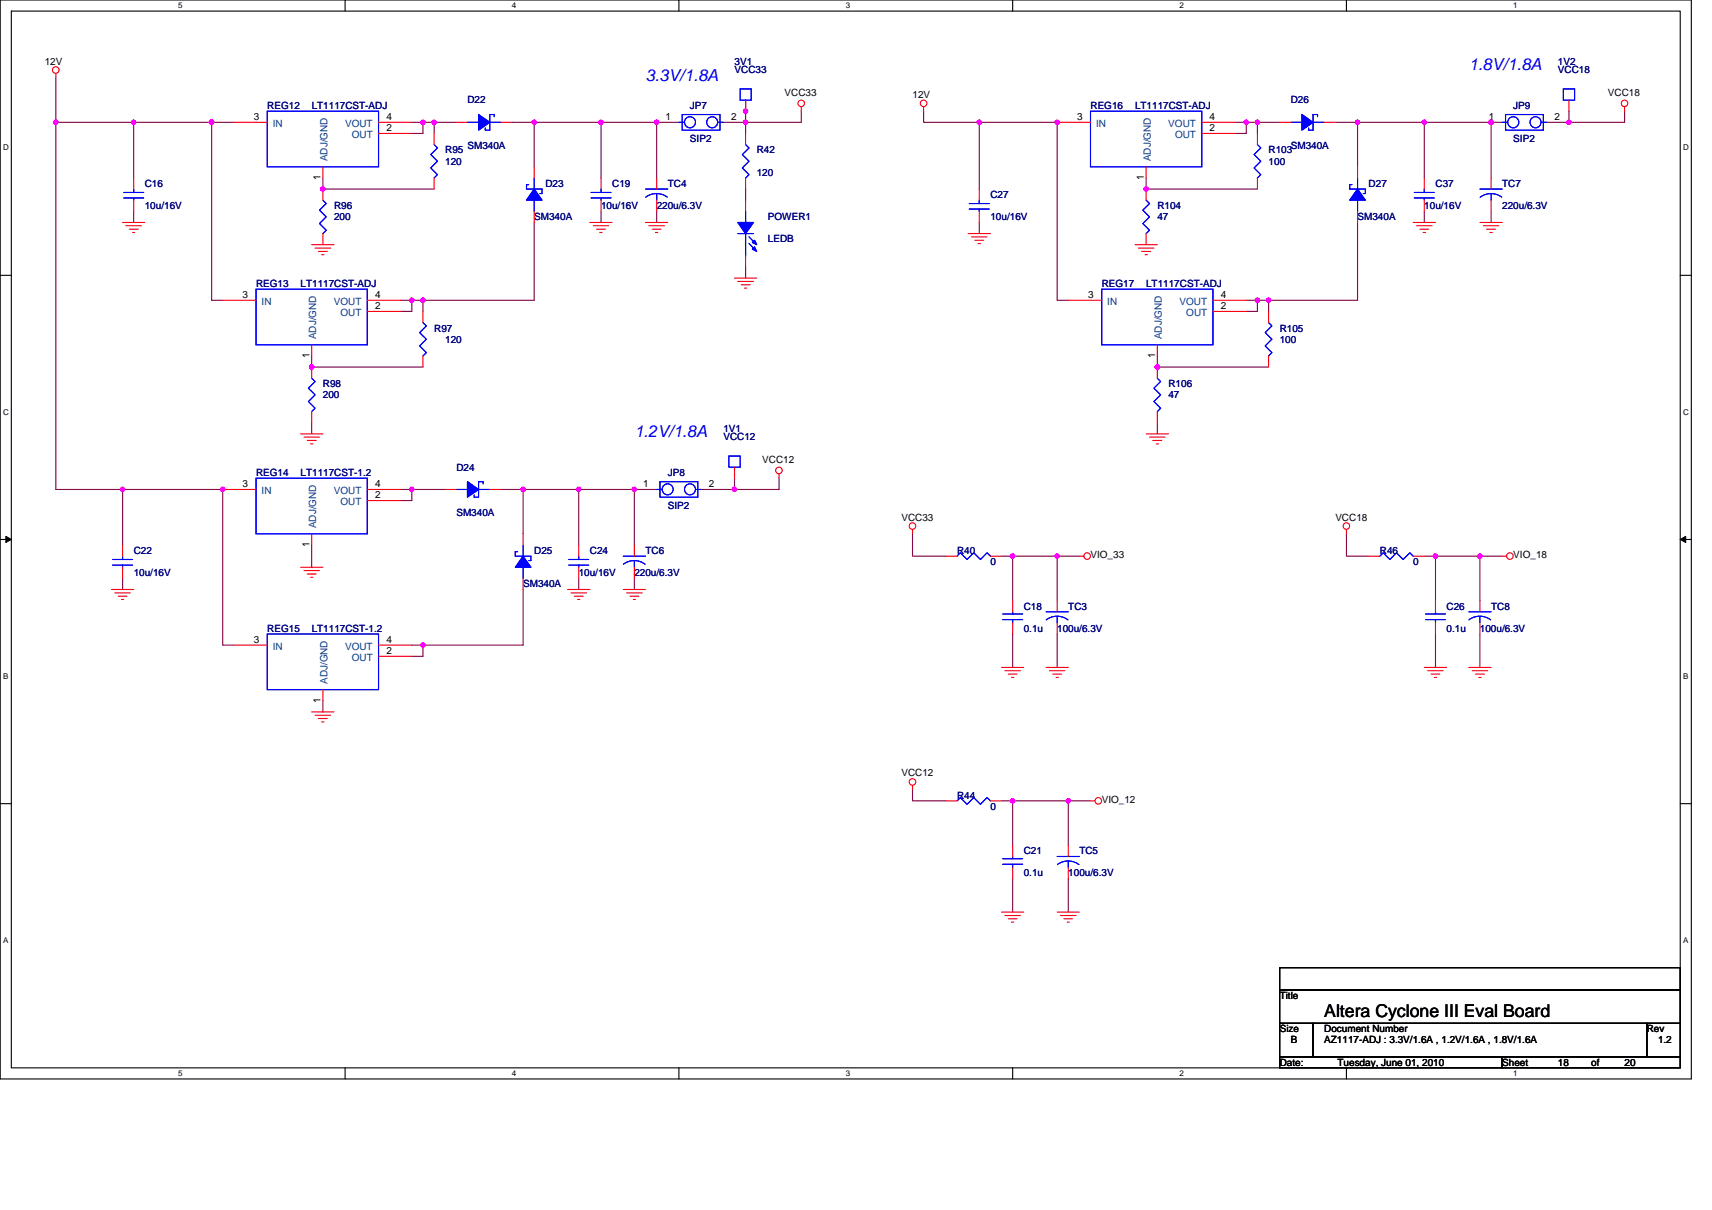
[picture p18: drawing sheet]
<svg xmlns="http://www.w3.org/2000/svg" width="297mm" height="210mm" viewBox="0 0 297 210" stroke-linecap="round" stroke-linejoin="round" font-family="sans-serif">
<defs><g id="words">
<text font-size="3.1" x="229.8" y="176.5">Altera Cyclone III Eval Board</text>
<g font-size="2.9" fill="#00f">
<text x="112" y="14.1">3.3V/1.8A</text>
<text x="254.8" y="12.2">1.8V/1.8A</text>
<text x="110.1" y="75.9">1.2V/1.8A</text>
</g>
<g font-size="1.7">
<text x="7.8" y="11.2">12V</text>
<text x="136.1" y="16.6">VCC33</text>
<text x="158.3" y="17">12V</text>
<text x="279" y="16.6">VCC18</text>
<text x="44" y="20.8">3</text>
<text x="67" y="20.8">4</text>
<text x="67" y="22.8">2</text>
<text x="115.5" y="20.8">1</text>
<text x="126.9" y="20.8">2</text>
<text x="186.9" y="20.8">3</text>
<text x="209.9" y="20.8">4</text>
<text x="209.9" y="22.8">2</text>
<text x="258.3" y="20.8">1</text>
<text x="269.7" y="20.8">2</text>
<text x="55.6" y="31.3" transform="rotate(-90 55.6 31.3)">1</text>
<text x="198.5" y="31.3" transform="rotate(-90 198.5 31.3)">1</text>
<text x="42.1" y="51.7">3</text>
<text x="65.1" y="53.6">2</text>
<text x="65.1" y="51.7">4</text>
<text x="188.8" y="51.7">3</text>
<text x="211.8" y="53.6">2</text>
<text x="211.8" y="51.7">4</text>
<text x="53.7" y="62.1" transform="rotate(-90 53.7 62.1)">1</text>
<text x="200.4" y="62.1" transform="rotate(-90 200.4 62.1)">1</text>
<text x="132.3" y="80.3">VCC12</text>
<text x="42.1" y="84.5">3</text>
<text x="65.1" y="86.5">2</text>
<text x="65.1" y="84.5">4</text>
<text x="111.6" y="84.5">1</text>
<text x="123" y="84.5">2</text>
<text x="53.7" y="95" transform="rotate(-90 53.7 95)">1</text>
<text x="156.4" y="90.3">VCC33</text>
<text x="231.7" y="90.3">VCC18</text>
<text x="189.2" y="96.9">VIO_33</text>
<text x="262.6" y="96.9">VIO_18</text>
<text x="44" y="111.5">3</text>
<text x="67" y="111.5">4</text>
<text x="67" y="113.5">2</text>
<text x="55.6" y="122" transform="rotate(-90 55.6 122)">1</text>
<text x="156.4" y="134.7">VCC12</text>
<text x="191.2" y="139.4">VIO_12</text>
<text x="222" y="173.4">Title</text>
<text x="222" y="179.1">Size</text>
<text x="229.8" y="179.1">Document Number</text>
<text x="285.7" y="179.1">Rev</text>
<text x="222" y="184.9">Date:</text>
<text x="224" y="181.1">B</text>
<text x="229.8" y="181.1">AZ1117-ADJ : 3.3V/1.6A , 1.2V/1.6A , 1.8V/1.6A</text>
<text x="232.1" y="184.9">Tuesday, June 01, 2010</text>
<text x="260.6" y="184.9">Sheet</text>
<text x="270.3" y="184.9">18</text>
<text x="276.1" y="184.9">of</text>
<text x="281.9" y="184.9">20</text>
<text x="287.7" y="181.1">1.2</text>
</g>
<g font-size="1.7" fill="#000080">
<text x="127.4" y="11.2">3V1</text>
<text x="270.3" y="11.2">1V2</text>
<text x="81.1" y="17.9">D22</text>
<text x="127.4" y="12.7">VCC33</text>
<text x="224" y="17.9">D26</text>
<text x="270.3" y="12.7">VCC18</text>
<text x="46.4" y="18.9">REG12</text>
<text x="54.1" y="18.9">LT1117CST-ADJ</text>
<text x="119.7" y="18.9">JP7</text>
<text x="189.2" y="18.9">REG16</text>
<text x="196.9" y="18.9">LT1117CST-ADJ</text>
<text x="262.6" y="18.9">JP9</text>
<text x="77.3" y="26.6">R95</text>
<text x="77.3" y="28.6">120</text>
<text x="81.1" y="25.9">SM340A</text>
<text x="119.7" y="24.7">SIP2</text>
<text x="131.3" y="26.6">R42</text>
<text x="220.1" y="26.6">R103</text>
<text x="220.1" y="28.6">100</text>
<text x="224" y="25.9">SM340A</text>
<text x="262.6" y="24.7">SIP2</text>
<text x="25.1" y="32.4">C16</text>
<text x="94.6" y="32.4">D23</text>
<text x="106.2" y="32.4">C19</text>
<text x="115.9" y="32.4">TC4</text>
<text x="131.3" y="30.5">120</text>
<text x="171.8" y="34.4">C27</text>
<text x="237.5" y="32.4">D27</text>
<text x="249.1" y="32.4">C37</text>
<text x="260.6" y="32.4">TC7</text>
<text x="25.1" y="36.3">10u/16V</text>
<text x="58" y="36.3">R96</text>
<text x="58" y="38.2">200</text>
<text x="92.7" y="38.2">SM340A</text>
<text x="104.3" y="36.3">10u/16V</text>
<text x="113.9" y="36.3">220u/6.3V</text>
<text x="133.2" y="38.2">POWER1</text>
<text x="171.8" y="38.2">10u/16V</text>
<text x="200.8" y="36.3">R104</text>
<text x="200.8" y="38.2">47</text>
<text x="235.5" y="38.2">SM340A</text>
<text x="247.1" y="36.3">10u/16V</text>
<text x="260.6" y="36.3">220u/6.3V</text>
<text x="133.2" y="42.1">LEDB</text>
<text x="44.4" y="49.8">REG13</text>
<text x="52.2" y="49.8">LT1117CST-ADJ</text>
<text x="191.2" y="49.8">REG17</text>
<text x="198.9" y="49.8">LT1117CST-ADJ</text>
<text x="75.3" y="57.5">R97</text>
<text x="77.3" y="59.5">120</text>
<text x="222" y="57.5">R105</text>
<text x="222" y="59.5">100</text>
<text x="56" y="67.2">R98</text>
<text x="56" y="69.1">200</text>
<text x="202.7" y="67.2">R106</text>
<text x="202.7" y="69.1">47</text>
<text x="125.5" y="74.9">1V1</text>
<text x="125.5" y="76.4">VCC12</text>
<text x="44.4" y="82.6">REG14</text>
<text x="52.2" y="82.6">LT1117CST-1.2</text>
<text x="79.2" y="81.7">D24</text>
<text x="115.9" y="82.6">JP8</text>
<text x="79.2" y="89.6">SM340A</text>
<text x="115.9" y="88.4">SIP2</text>
<text x="23.2" y="96.1">C22</text>
<text x="23.2" y="100">10u/16V</text>
<text x="90.8" y="101.9">SM340A</text>
<text x="92.7" y="96.1">D25</text>
<text x="100.4" y="100">10u/16V</text>
<text x="102.3" y="96.1">C24</text>
<text x="110.1" y="100">220u/6.3V</text>
<text x="112" y="96.1">TC6</text>
<text x="166" y="96.1">R40</text>
<text x="171.8" y="98.1">0</text>
<text x="239.4" y="96.1">R46</text>
<text x="245.2" y="98.1">0</text>
<text x="177.6" y="105.8">C18</text>
<text x="185.4" y="105.8">TC3</text>
<text x="251" y="105.8">C26</text>
<text x="258.7" y="105.8">TC8</text>
<text x="46.4" y="109.6">REG15</text>
<text x="54.1" y="109.6">LT1117CST-1.2</text>
<text x="177.6" y="109.6">0.1u</text>
<text x="183.4" y="109.6">100u/6.3V</text>
<text x="251" y="109.6">0.1u</text>
<text x="256.8" y="109.6">100u/6.3V</text>
<text x="166" y="138.6">R44</text>
<text x="171.8" y="140.5">0</text>
<text x="177.6" y="148.3">C21</text>
<text x="187.3" y="148.3">TC5</text>
<text x="177.6" y="152.1">0.1u</text>
<text x="185.4" y="152.1">100u/6.3V</text>
</g>
<g font-size="1.7" fill="#004080">
<text x="47.3" y="22">IN</text>
<text x="59.9" y="22">VOUT</text>
<text x="61" y="23.9">OUT</text>
<text x="190.2" y="22">IN</text>
<text x="202.7" y="22">VOUT</text>
<text x="203.9" y="23.9">OUT</text>
<text x="56.8" y="28" transform="rotate(-90 56.8 28)">ADJ/GND</text>
<text x="199.7" y="28" transform="rotate(-90 199.7 28)">ADJ/GND</text>
<text x="45.4" y="52.9">IN</text>
<text x="57.9" y="52.9">VOUT</text>
<text x="192.1" y="52.9">IN</text>
<text x="204.7" y="52.9">VOUT</text>
<text x="54.9" y="58.9" transform="rotate(-90 54.9 58.9)">ADJ/GND</text>
<text x="59.1" y="54.8">OUT</text>
<text x="201.6" y="58.9" transform="rotate(-90 201.6 58.9)">ADJ/GND</text>
<text x="205.8" y="54.8">OUT</text>
<text x="45.4" y="85.7">IN</text>
<text x="57.9" y="85.7">VOUT</text>
<text x="59.1" y="87.7">OUT</text>
<text x="54.9" y="91.7" transform="rotate(-90 54.9 91.7)">ADJ/GND</text>
<text x="47.3" y="112.7">IN</text>
<text x="59.9" y="112.7">VOUT</text>
<text x="56.8" y="118.7" transform="rotate(-90 56.8 118.7)">ADJ/GND</text>
<text x="61" y="114.7">OUT</text>
</g>
<g font-size="1.4">
<text x="30.9" y="1.5">5</text>
<text x="88.8" y="1.5">4</text>
<text x="146.7" y="1.5">3</text>
<text x="204.7" y="1.5">2</text>
<text x="262.6" y="1.5">1</text>
<text x=".5" y="26.1">D</text>
<text x="292" y="26.1">D</text>
<text x=".5" y="71.9">C</text>
<text x="292" y="71.9">C</text>
<text x=".5" y="117.8">B</text>
<text x="292" y="117.8">B</text>
<text x=".5" y="163.6">A</text>
<text x="292" y="163.6">A</text>
<text x="30.9" y="186.8">5</text>
<text x="88.8" y="186.8">4</text>
<text x="146.7" y="186.8">3</text>
<text x="204.7" y="186.8">2</text>
<text x="262.6" y="186.8">1</text>
</g>
</g></defs>
<path d="M0 0h293.5v187.2h-293.5zM2 1.9h289.5v183.4h-289.5z" fill="none" stroke="#000" stroke-width=".19"/>
<g fill="#fff">
<path d="M30.9 .2h.8v1.6h-.8z"/>
<path d="M30.9 185.5h.8v1.6h-.8z"/>
</g>
<path d="M59.9 0v1.9M59.9 185.3v1.9" fill="none" stroke="#000" stroke-width=".19"/>
<g fill="#fff">
<path d="M88.8 .2h.8v1.6h-.8z"/>
<path d="M88.8 185.5h.8v1.6h-.8z"/>
</g>
<path d="M117.8 0v1.9M117.8 185.3v1.9" fill="none" stroke="#000" stroke-width=".19"/>
<g fill="#fff">
<path d="M146.7 .2h.8v1.6h-.8z"/>
<path d="M146.7 185.5h.8v1.6h-.8z"/>
</g>
<path d="M175.7 0v1.9M175.7 185.3v1.9" fill="none" stroke="#000" stroke-width=".19"/>
<g fill="#fff">
<path d="M204.7 .2h.7v1.6h-.7z"/>
<path d="M204.7 185.5h.7v1.6h-.7z"/>
</g>
<path d="M233.6 0v1.9M233.6 185.3v1.9" fill="none" stroke="#000" stroke-width=".19"/>
<g fill="#fff">
<path d="M262.6 .2h.7v1.6h-.7z"/>
<path d="M262.6 185.5h.7v1.6h-.7z"/>
<path d="M.5 24.8h1v1.6h-1z"/>
<path d="M292 24.8h1v1.6h-1z"/>
<path d="M.5 70.7h1v1.5h-1z"/>
<path d="M292 70.7h1v1.5h-1z"/>
</g>
<path d="M0 47.8h2M291.5 47.8h2" fill="none" stroke="#000" stroke-width=".19"/>
<g fill="#fff">
<path d="M.5 116.5h.9v1.6h-.9z"/>
<path d="M292 116.5h.9v1.6h-.9z"/>
</g>
<path d="M0 93.6h2M291.5 93.6h2" fill="none" stroke="#000" stroke-width=".19"/>
<path d="M1 93.1l1 .5-1 .5zM291.5 93.6l1-.5v1z" fill="#000" stroke="#000" stroke-width=".17"/>
<g fill="#fff">
<path d="M.5 162.4h.9v1.5h-.9z"/>
<path d="M292 162.4h.9v1.5h-.9z"/>
</g>
<path d="M0 139.5h2M291.5 139.5h2M222 167.9h69.5v3.9h-69.5zM222 171.8h69.5v5.8h-69.5zM222 177.6h5.8v5.8h-5.8zM227.8 177.6h57.9v5.8h-57.9zM285.7 177.6h5.8v5.8h-5.8zM222 183.4h38.6v1.9h-38.6zM260.6 183.4h30.9v1.9h-30.9z" fill="none" stroke="#000" stroke-width=".19"/>
<g fill="none" stroke="#800040" stroke-width=".19">
<path d="M9.7 13.5v7.7M129.4 17.4v3.8M139 19.3v1.9h-9.6M160.2 19.3v1.9h9.7M272.2 19.3v1.9M281.9 19.3v1.9h-9.7M9.7 21.2h13.5M9.7 21.2v63.7h11.6M23.2 36.7v1.9M23.2 21.2v9.7M23.2 21.2h13.5M36.7 21.2v30.9h1.9"/>
<path d="M36.7 21.2h3.9M56 30.9v1.9h19.3M71.5 21.2h1.9M73.4 21.2h1.9v2M73.4 21.2v2h-1.9M75.3 21.2h3.9M88.8 21.2h3.9M92.7 38.6v13.5h-19.3M92.7 21.2v7.8M92.7 21.2h11.6v9.7M104.3 36.7v1.9M104.3 21.2h9.6"/>
<path d="M113.9 36.7v1.9M113.9 21.2v9.7M113.9 21.2h3.9M125.5 21.2h3.9M129.4 32.8v1.9M129.4 21.2v2M169.9 21.2h13.5v30.9h2M169.9 38.6v1.9M169.9 21.2v11.6M198.9 30.9v1.9h19.3M214.3 21.2h1.9M216.2 21.2v2h-1.9"/>
<path d="M216.2 21.2h2v2M218.2 21.2h3.8M231.7 21.2h3.8M235.5 21.2h11.6M235.5 38.6v13.5h-15.4M235.5 21.2v7.8M247.1 21.2v9.7M247.1 36.7v1.9M247.1 21.2h11.6M258.7 36.7v1.9M258.7 21.2v9.7M258.7 21.2h1.9"/>
<path d="M268.4 21.2h3.8M69.5 52.1h2M71.5 52.1v1.9h-2M71.5 52.1h1.9v1.9M129.4 46.3v2M216.2 52.1h2M218.2 52.1h1.9v1.9M218.2 52.1v1.9h-2M54.1 73.3v2M54.1 61.8v1.9h19.3M200.8 73.3v2M200.8 61.8v1.9h19.3"/>
<path d="M21.3 84.9v9.7M21.3 84.9h17.3v27.1h2M54.1 94.6v3.8M69.5 84.9h2M71.5 84.9v2h-2M71.5 84.9h5.8M86.9 84.9h3.9M90.8 84.9v7.7M90.8 84.9h9.6M100.4 84.9v9.7M100.4 84.9h9.7M110.1 84.9v9.7"/>
<path d="M110.1 84.9h3.8M121.6 84.9h5.8M127.4 83v1.9M135.2 83v1.9h-7.8M158.3 92.6v3.9h5.8M173.8 96.5h1.9M175.7 96.5v7.7M175.7 96.5h7.7M183.4 96.5h3.9M183.4 96.5v7.7M233.6 92.6v3.9h3.9M247.1 96.5h2"/>
<path d="M249.1 96.5v7.7M249.1 96.5h7.7M256.8 96.5v7.7M256.8 96.5h3.8M21.3 100.4v1.9M71.5 112h1.9M73.4 112v1.9h-1.9M90.8 102.3v9.7h-17.4M100.4 100.4v1.9M110.1 100.4v1.9M175.7 110v5.8M183.4 110v5.8"/>
<path d="M249.1 110v5.8M256.8 110v5.8M56 121.6v1.9M158.3 137.1v1.9h5.8M173.8 139h1.9M175.7 139v7.7M175.7 139h9.7M185.4 139h3.8M185.4 139v7.7M175.7 152.5v5.8M185.4 152.5v5.8"/>
</g>
<g fill="#f0f" stroke="#f0f" stroke-width=".19">
<circle cx="104.3" cy="21.2" r=".38"/>
<circle cx="113.9" cy="21.2" r=".38"/>
<circle cx="100.4" cy="84.9" r=".38"/>
<circle cx="21.3" cy="84.9" r=".38"/>
<circle cx="36.7" cy="21.2" r=".38"/>
<circle cx="23.2" cy="21.2" r=".38"/>
<circle cx="169.9" cy="21.2" r=".38"/>
<circle cx="9.7" cy="21.2" r=".38"/>
<circle cx="129.4" cy="21.2" r=".38"/>
<circle cx="129.4" cy="19.3" r=".38"/>
<circle cx="110" cy="84.9" r=".38"/>
<circle cx="127.4" cy="84.9" r=".38"/>
<circle cx="73.4" cy="21.2" r=".38"/>
<circle cx="56" cy="32.8" r=".38"/>
<circle cx="71.4" cy="52.1" r=".38"/>
<circle cx="73.4" cy="52.1" r=".38"/>
<circle cx="54.1" cy="63.7" r=".38"/>
<circle cx="92.7" cy="21.2" r=".38"/>
<circle cx="75.3" cy="21.2" r=".38"/>
<circle cx="71.4" cy="84.9" r=".38"/>
<circle cx="38.6" cy="84.9" r=".38"/>
<circle cx="73.4" cy="111.9" r=".38"/>
<circle cx="90.7" cy="84.9" r=".38"/>
<circle cx="247.1" cy="21.2" r=".38"/>
<circle cx="216.2" cy="21.2" r=".38"/>
<circle cx="183.4" cy="21.2" r=".38"/>
<circle cx="198.9" cy="32.8" r=".38"/>
<circle cx="218.2" cy="52.1" r=".38"/>
<circle cx="220.1" cy="52.1" r=".38"/>
<circle cx="200.8" cy="63.7" r=".38"/>
<circle cx="235.5" cy="21.2" r=".38"/>
<circle cx="218.2" cy="21.2" r=".38"/>
<circle cx="185.3" cy="139" r=".38"/>
<circle cx="175.7" cy="139" r=".38"/>
<circle cx="183.4" cy="96.5" r=".38"/>
<circle cx="175.7" cy="96.5" r=".38"/>
<circle cx="256.8" cy="96.5" r=".38"/>
<circle cx="249" cy="96.5" r=".38"/>
<circle cx="258.7" cy="21.2" r=".38"/>
<circle cx="272.2" cy="21.2" r=".38"/>
</g>
<g fill="none" stroke="#f00" stroke-width=".19">
<path d="M9.7 12.7v.8M129.4 17.4v1.9M139 18.5v.8M160.2 18.5v.8M272.2 17.4v1.9M281.9 18.5v.8M21.3 38.6h3.8M21.8 39.2h2.8M22.4 39.8h1.6M23.2 34.7v2M23.2 30.9v1.9M40.6 21.2h5.8"/>
<path d="M56 29v1.9M56 32.8v1.9M65.7 21.2h5.8M65.7 23.2h5.8M75.3 23.2v1.9M75.3 30.9v1.9M79.2 21.2h1.9M86.9 21.2h1.9M92.7 36.7v1.9M92.7 29v1.9M102.3 38.6h3.9M102.9 39.2h2.7"/>
<path d="M103.5 39.8h1.5M104.3 34.7v2M104.3 30.9v1.9M112 38.6h3.9M112.6 39.2h2.7M113.2 39.8h1.5M113.9 30.9v1.9M113.9 34.7v2M117.8 21.2h.1M125.5 21.2h.1M129.4 34.7v2M129.4 23.2v1.9"/>
<path d="M129.4 30.9v1.9M169.9 36.7v1.9M169.9 32.8v1.9M183.4 21.2h5.8M198.9 29v1.9M198.9 32.8v1.9M208.5 21.2h5.8M208.5 23.2h5.8M218.2 23.2v1.9M218.2 30.9v1.9M222 21.2h2M229.8 21.2h1.9"/>
<path d="M235.5 36.7v1.9M235.5 29v1.9M245.2 38.6h3.9M245.8 39.2h2.7M246.4 39.8h1.5M247.1 34.7v2M247.1 30.9v1.9M256.8 38.6h3.8M257.4 39.2h2.7M257.9 39.8h1.6M258.7 30.9v1.9M258.7 34.7v2"/>
<path d="M260.6 21.2h.1M268.4 21.2h.1M23 40.3h.4M38.6 52.1h5.8M54.1 42.5h3.9M54.1 59.8v2M54.7 43.1h2.7M55.2 43.6h1.6M55.8 44.2h.4M56 40.5v2M63.7 52.1h5.8M63.7 54h5.8"/>
<path d="M73.4 54v2M104.1 40.3h.4M113.7 40.3h.4M127.4 48.3h3.9M128 48.8h2.7M128.6 49.4h1.6M129.2 50h.4M129.4 44.4v1.9M168 40.5h3.8M168.6 41.1h2.7M169.1 41.7h1.6M169.7 42.3h.4"/>
<path d="M185.4 52.1h5.8M196.9 42.5h3.9M197.5 43.1h2.7M198.1 43.6h1.5M198.7 44.2h.4M198.9 40.5v2M200.8 59.8v2M210.5 52.1h5.7M210.5 54h5.7M220.1 54v2M246.9 40.3h.4M258.5 40.3h.4"/>
<path d="M52.2 75.3h3.8M52.7 75.9h2.7M53.3 76.4h1.6M53.9 77h.4M54.1 63.7v1.9M54.1 71.4v1.9M73.4 61.8v1.9M198.9 75.3h3.8M199.5 75.9h2.6M200 76.4h1.6M200.6 77h.4M200.8 63.7v1.9"/>
<path d="M200.8 71.4v1.9M220.1 61.8v1.9M21.3 98.4v2M21.3 94.6v1.9M38.6 84.9h5.8M52.2 98.4h3.8M52.7 99h2.7M53.3 99.6h1.6M54.1 92.6v2M63.7 84.9h5.8M63.7 86.9h5.8M77.3 84.9h1.9"/>
<path d="M85 84.9h1.9M90.8 92.6v2M100.4 98.4v2M100.4 94.6v1.9M110.1 94.6v1.9M110.1 98.4v2M113.9 84.9h.1M121.6 84.9h.1M127.4 81.1v1.9M135.2 82.2v.8M158.3 91.9v.7M164.1 96.5h1.9"/>
<path d="M171.8 96.5h2M187.3 96.5h.8M233.6 91.9v.7M237.5 96.5h1.9M245.2 96.5h1.9M260.6 96.5h.8M19.3 102.3h3.9M19.9 102.9h2.7M20.5 103.5h1.5M21.1 104h.4M40.6 112h5.8M53.9 100.2h.4"/>
<path d="M56 119.7v1.9M65.7 112h5.8M65.7 113.9h5.8M90.8 100.4v1.9M98.5 102.3h3.8M99.1 102.9h2.7M99.6 103.5h1.6M100.2 104h.4M108.1 102.3h3.9M108.7 102.9h2.7M109.3 103.5h1.5M109.9 104h.4"/>
<path d="M173.8 115.8h3.8M174.3 116.4h2.8M174.9 117h1.6M175.5 117.6h.4M175.7 104.2v2M175.7 108.1v1.9M181.5 115.8h3.9M182.1 116.4h2.7M182.6 117h1.6M183.2 117.6h.4M183.4 104.2v2M183.4 108.1v1.9"/>
<path d="M247.1 115.8h3.9M247.7 116.4h2.7M248.3 117h1.5M248.9 117.6h.4M249.1 104.2v2M249.1 108.1v1.9M254.8 115.8h3.9M255.4 116.4h2.7M256 117h1.6M256.6 117.6h.4M256.8 104.2v2M256.8 108.1v1.9"/>
<path d="M54.1 123.5h3.9M54.7 124.1h2.7M55.2 124.7h1.6M55.8 125.3h.4M158.3 136.3v.8M164.1 139h1.9M171.8 139h2M189.2 139h.8M173.8 158.3h3.8M174.3 158.9h2.8M174.9 159.4h1.6M175.7 146.7v1.9"/>
<path d="M175.7 150.6v1.9M183.4 158.3h3.9M184 158.9h2.7M184.6 159.4h1.5M185.4 146.7v1.9M185.4 150.6v1.9M175.5 160h.4M185.2 160h.3"/>
<circle cx="9.7" cy="12.1" r=".57"/>
<circle cx="139" cy="17.9" r=".57"/>
<circle cx="160.3" cy="17.9" r=".57"/>
<circle cx="281.9" cy="17.9" r=".57"/>
<circle cx="135.1" cy="81.6" r=".57"/>
<circle cx="158.3" cy="91.3" r=".57"/>
<circle cx="188.6" cy="96.5" r=".57"/>
<circle cx="233.6" cy="91.3" r=".57"/>
<circle cx="262" cy="96.5" r=".57"/>
<circle cx="158.3" cy="135.7" r=".57"/>
<circle cx="190.6" cy="139" r=".57"/>
</g>
<g fill="none" stroke="#00f" stroke-width=".19">
<path d="M46.4 19.3h19.3v9.7h-19.3zM118.4 19.9h6.5v2.7h-6.5zM128.4 15.4h1.9v2h-1.9zM189.2 19.3h19.3v9.7h-19.3zM261.2 19.9h6.6v2.7h-6.6zM271.2 15.4h2v2h-2zM21.5 33.4h3.4M21.5 34.4h3.4M23.2 34.4v.3M23.2 32.8v.6M56 34.7l.6 .6-1.2 1.2 1.2 1.1-1.2 1.2 1.2 1.2-.6 .5M75.3 25.1l.6 .6-1.2 1.1 1.2 1.2-1.2 1.1 1.2 1.2-.6 .6"/>
<path d="M81.1 21.2h1.9M85 21.2h1.9M85.7 20.3v-.4h-.7v2.7h-.8v-.4M91.7 32h-.3v.8h2.6v.8h-.3M92.7 34.7v2M92.7 30.9v1.9M102.5 33.4h3.5M102.5 34.4h3.5M104.3 34.4v.3M104.3 32.8v.6M112 32.8h3.9M113.9 33.6v1.1"/>
<path d="M115.8 34.2a3.1 3.1 0 0 0-3.8 0M117.8 21.2h1M124.5 21.2h1M129.4 36.7v1.9M129.4 25.1l.6 .6-1.2 1.1 1.2 1.2-1.2 1.1 1.2 1.2-.6 .6M168.2 35.3h3.4M168.2 36.3h3.4M169.9 36.3v.4M169.9 34.7v.6M198.9 34.7l.5 .6-1.1 1.2 1.1 1.1-1.1 1.2 1.1 1.2-.5 .5M218.2 25.1l.6 .6-1.2 1.1 1.2 1.2-1.2 1.1 1.2 1.2-.6 .6M224 21.2h1.9"/>
<path d="M227.8 21.2h2M228.6 20.3v-.4h-.8v2.7h-.7v-.4M234.6 32h-.4v.8h2.7v.8h-.4M235.5 34.7v2M235.5 30.9v1.9M245.4 33.4h3.5M245.4 34.4h3.5M247.1 34.4v.3M247.1 32.8v.6M256.8 32.8h3.8M258.7 33.6v1.1M260.6 34.2a3.1 3.1 0 0 0-3.8 0"/>
<path d="M260.6 21.2h1M267.4 21.2h1M44.4 50.2h19.3v9.6h-19.3zM73.4 56l.6 .6-1.2 1.1 1.2 1.2-1.2 1.1 1.2 1.2-.6 .6M128 40.5h2.7M129.4 40.5v3.9M130 41.1l1.1 1.2M130 42.3l1.1 1.1M191.2 50.2h19.3v9.6h-19.3zM220.1 56l.6 .6-1.2 1.1 1.2 1.2-1.2 1.1 1.2 1.2-.6 .6M54.1 65.6l.6 .6-1.2 1.2 1.2 1.1-1.2 1.2 1.2 1.1-.6 .6M126.5 79.1h1.9v2h-1.9z"/>
<path d="M200.8 65.6l.6 .6-1.2 1.2 1.2 1.1-1.2 1.2 1.2 1.1-.6 .6M19.5 97.1h3.5M19.5 98.1h3.5M21.3 98.1v.3M21.3 96.5v.6M44.4 83h19.3v9.6h-19.3zM79.2 84.9h1.9M83 84.9h2M83.8 84v-.4h-.8v2.7h-.7v-.4M89.8 95.7h-.4v.8h2.7v.8h-.4M90.8 98.4v2M90.8 94.6v1.9"/>
<path d="M98.7 97.1h3.4M98.7 98.1h3.4M100.4 98.1v.3M100.4 96.5v.6M108.1 96.5h3.9M108.2 97.9a3.1 3.1 0 0 1 3.7 0M110.1 97.3v1.1M113.9 84.9h1M114.5 83.6h6.6v2.7h-6.6zM120.7 84.9h.9M166 96.5l.6-.6 1.2 1.2 1.1-1.2 1.2 1.2 1.2-1.2 .5 .6M239.4 96.5l.6-.6 1.1 1.2 1.2-1.2 1.2 1.2 1.1-1.2 .6 .6"/>
<path d="M46.4 110h19.3v9.7h-19.3zM174 107.5h3.4M174 106.6h3.4M175.7 106.2v.4M175.7 107.5v.6M181.5 106.2h3.9M181.5 107.6a3.1 3.1 0 0 1 3.8 0M183.4 106.9v1.2M247.3 107.5h3.5M247.3 106.6h3.5M249.1 106.2v.4M249.1 107.5v.6"/>
<path d="M254.8 106.2h3.9M254.9 107.6a3.1 3.1 0 0 1 3.7 0M256.8 106.9v1.2M166 139l.6-.6 1.2 1.2 1.1-1.2 1.2 1.2 1.2-1.2 .5 .6M174 150h3.4M174 149h3.4M175.7 148.6v.4M175.7 150v.6M183.4 148.6h3.9M183.5 150a3.1 3.1 0 0 1 3.7 0M185.4 149.4v1.2"/>
<circle cx="119.7" cy="21.2" r=".96"/>
<circle cx="123.6" cy="21.2" r=".96"/>
<circle cx="262.6" cy="21.2" r=".96"/>
<circle cx="266.4" cy="21.2" r=".96"/>
<circle cx="115.8" cy="84.9" r=".95"/>
<circle cx="119.7" cy="84.9" r=".95"/>
</g>
<g fill="#00f" stroke="#00f" stroke-width=".19">
<path d="M128 38.6h2.7l-1.3 1.9z" fill-rule="evenodd"/>
<path d="M130.9 42.8l.4 .8-.8-.4z" fill-rule="evenodd"/>
<path d="M130.5 42.1l.4-.4 .4 .8z" fill-rule="evenodd"/>
<path d="M128 38.6h2.7l-1.3 1.9z" fill-rule="evenodd"/>
<path d="M130.9 42.8l.4 .8-.8-.4z" fill-rule="evenodd"/>
<path d="M130.5 42.1l.4-.4 .4 .8z" fill-rule="evenodd"/>
<path d="M83 19.9l2 1.3-2 1.4z" fill-rule="evenodd"/>
<path d="M83 19.9l2 1.3-2 1.4z" fill-rule="evenodd"/>
<path d="M92.7 32.8l1.3 1.9h-2.6z" fill-rule="evenodd"/>
<path d="M92.7 32.8l1.3 1.9h-2.6z" fill-rule="evenodd"/>
<path d="M225.9 19.9l1.9 1.3-1.9 1.4z" fill-rule="evenodd"/>
<path d="M225.9 19.9l1.9 1.3-1.9 1.4z" fill-rule="evenodd"/>
<path d="M81.1 83.6l1.9 1.3-1.9 1.4z" fill-rule="evenodd"/>
<path d="M81.1 83.6l1.9 1.3-1.9 1.4z" fill-rule="evenodd"/>
<path d="M90.8 96.5l1.3 1.9h-2.7z" fill-rule="evenodd"/>
<path d="M90.8 96.5l1.3 1.9h-2.7z" fill-rule="evenodd"/>
<path d="M235.5 32.8l1.4 1.9h-2.7z" fill-rule="evenodd"/>
<path d="M235.5 32.8l1.4 1.9h-2.7z" fill-rule="evenodd"/>
</g>
<use href="#words"/>
</svg>
